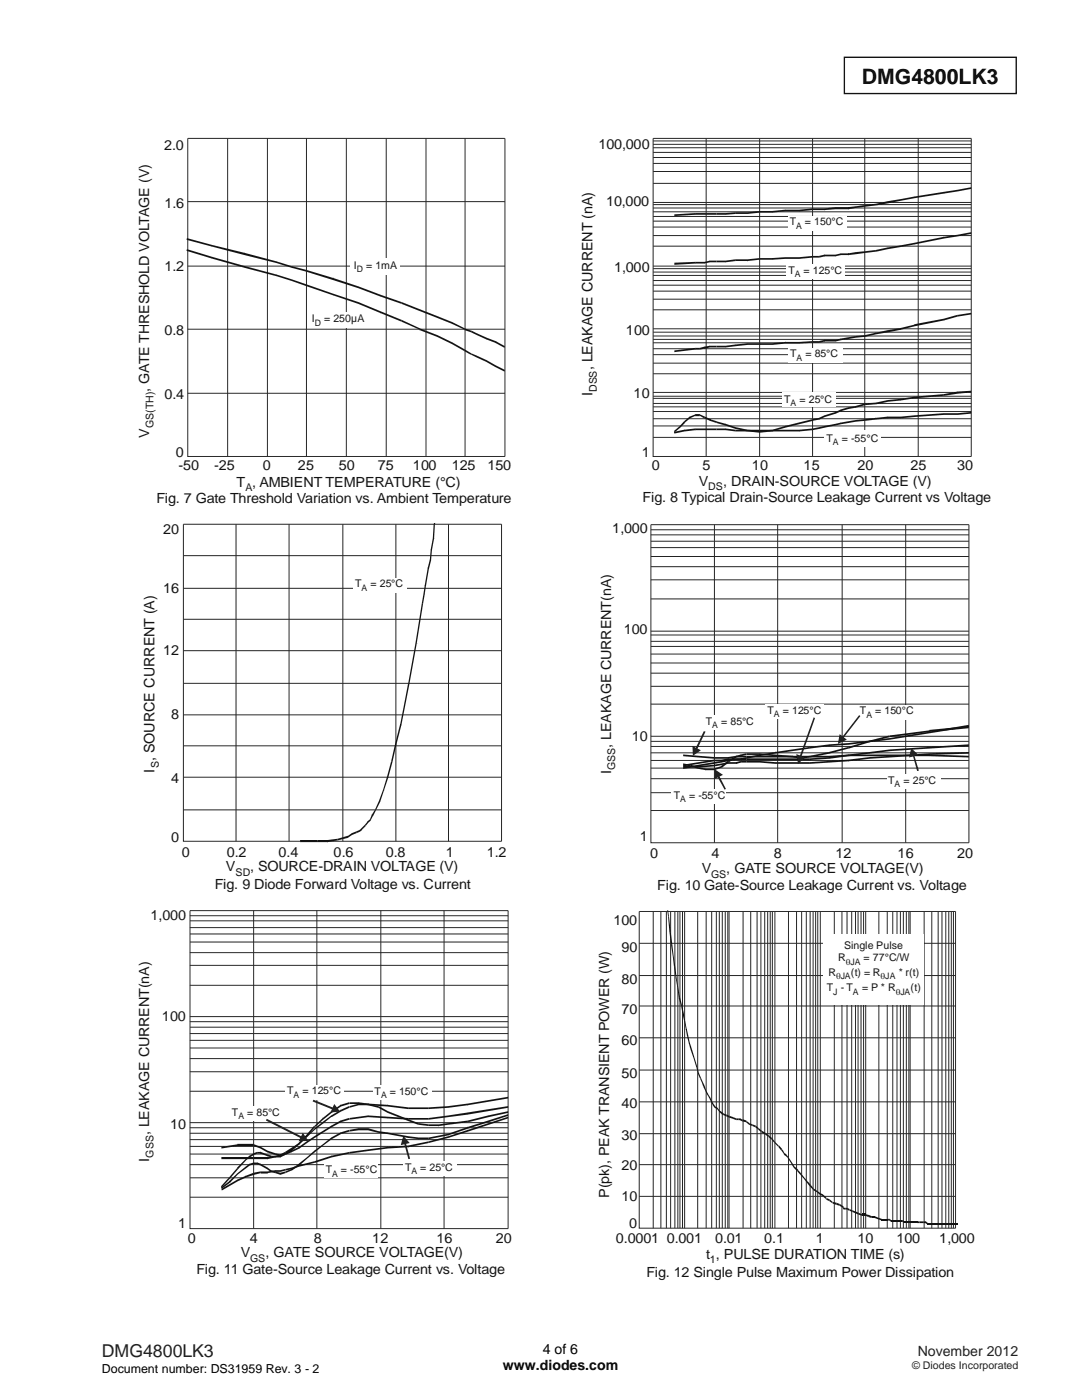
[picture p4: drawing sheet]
<svg xmlns="http://www.w3.org/2000/svg" width="216mm" height="279mm" viewBox="0 0 216 279" stroke-linecap="round" stroke-linejoin="round" font-family="sans-serif">
<defs><g id="words">
<text font-size="4.2" x="172" y="16.8">DMG4800LK3</text>
<text font-size="3.5" fill="#231f20" x="20.3" y="270.9">DMG4800LK3</text>
<g font-size="2.9" fill="#131516">
<text x="118.2" y="73.9" transform="rotate(-90 118.2 73.9)">, LEAKAGE CURRENT (nA)</text>
<text x="118.2" y="79.1" transform="rotate(-90 118.2 79.1)">I</text>
<text x="30.8" y="154.2" transform="rotate(-90 30.8 154.2)">I , SOURCE CURRENT (A)</text>
</g>
<g font-size="2.8" fill="#131516">
<text x="32.7" y="29.9">2.0</text>
<text x="119.4" y="29.7">100,000</text>
<text x="32.8" y="41.4">1.6</text>
<text x="120.9" y="41.2">10,000</text>
<text x="32.8" y="54.1">1.2</text>
<text x="122.5" y="54.3">1,000</text>
<text x="32.8" y="66.9">0.8</text>
<text x="124.9" y="66.8">100</text>
<text x="29.8" y="78.1" transform="rotate(-90 29.8 78.1)">, GATE THRESHOLD VOLTAGE (V)</text>
<text x="32.8" y="79.6">0.4</text>
<text x="126.4" y="79.4">10</text>
<text x="29.8" y="87.4" transform="rotate(-90 29.8 87.4)">V</text>
<text x="35.1" y="91.3">0</text>
<text x="35.6" y="93.9">-50</text>
<text x="42.7" y="93.9">-25</text>
<text x="52.4" y="93.9">0</text>
<text x="59.5" y="93.9">25</text>
<text x="67.6" y="93.9">50</text>
<text x="75.4" y="93.9">75</text>
<text x="82.4" y="93.9">100</text>
<text x="90.2" y="93.9">125</text>
<text x="97.3" y="93.9">150</text>
<text x="128" y="91.2">1</text>
<text x="130.1" y="93.7">0</text>
<text x="140.1" y="93.7">5</text>
<text x="150.1" y="93.7">10</text>
<text x="160.4" y="93.7">15</text>
<text x="171.1" y="93.7">20</text>
<text x="181.7" y="93.7">25</text>
<text x="191" y="93.7">30</text>
<text x="31.2" y="100.4">Fig. 7 Gate Threshold Variation vs. Ambient Temperature</text>
<text x="47.2" y="97.1">T , AMBIENT TEMPERATURE (°C)</text>
<text x="128.2" y="100.2">Fig. 8 Typical Drain-Source Leakage Current vs Voltage</text>
<text x="139.5" y="96.9">V</text>
<text x="144.3" y="96.9">, DRAIN-SOURCE VOLTAGE (V)</text>
<text x="32.5" y="106.7">20</text>
<text x="122.2" y="106.3">1,000</text>
<text x="32.5" y="118.3">16</text>
<text x="32.5" y="130.8">12</text>
<text x="124.5" y="126.5">100</text>
<text x="34.1" y="143.5">8</text>
<text x="121.9" y="149.3" transform="rotate(-90 121.9 149.3)">, LEAKAGE CURRENT(nA)</text>
<text x="126.1" y="148">10</text>
<text x="121.9" y="154.6" transform="rotate(-90 121.9 154.6)">I</text>
<text x="34.1" y="156.2">4</text>
<text x="34.1" y="168">0</text>
<text x="127.7" y="167.9">1</text>
<text x="36.3" y="170.9">0</text>
<text x="45.1" y="173.9">V</text>
<text x="45.2" y="170.9">0.2</text>
<text x="49.9" y="173.9">, SOURCE-DRAIN VOLTAGE (V)</text>
<text x="55.6" y="170.9">0.4</text>
<text x="66.6" y="170.9">0.6</text>
<text x="77" y="170.9">0.8</text>
<text x="89" y="170.9">1</text>
<text x="97.1" y="170.9">1.2</text>
<text x="129.7" y="171.2">0</text>
<text x="142" y="171.2">4</text>
<text x="154.4" y="171.2">8</text>
<text x="166.7" y="171.2">12</text>
<text x="179.1" y="171.2">16</text>
<text x="191" y="171.2">20</text>
<text x="42.9" y="177.5">Fig. 9 Diode Forward Voltage vs. Current</text>
<text x="131.1" y="177.7">Fig. 10 Gate-Source Leakage Current vs. Voltage</text>
<text x="140" y="174.3">V</text>
<text x="144.9" y="174.3">, GATE SOURCE VOLTAGE(V)</text>
<text x="30" y="183.6">1,000</text>
<text x="122.4" y="184.6">100</text>
<text x="124" y="190">90</text>
<text x="124" y="196.4">80</text>
<text x="32.3" y="203.7">100</text>
<text x="124" y="202.3">70</text>
<text x="124" y="208.6">60</text>
<text x="124" y="215.1">50</text>
<text x="124" y="221.1">40</text>
<text x="29.8" y="226.6" transform="rotate(-90 29.8 226.6)">, LEAKAGE CURRENT(nA)</text>
<text x="33.9" y="225.2">10</text>
<text x="124" y="227.4">30</text>
<text x="29.8" y="231.8" transform="rotate(-90 29.8 231.8)">I</text>
<text x="124" y="233.5">20</text>
<text x="121.5" y="239.1" transform="rotate(-90 121.5 239.1)">P(pk), PEAK TRANSIENT POWER (W)</text>
<text x="124" y="239.7">10</text>
<text x="35.5" y="245.1">1</text>
<text x="125.5" y="245.1">0</text>
<text x="37.5" y="248">0</text>
<text x="48.1" y="251">V</text>
<text x="49.8" y="248">4</text>
<text x="53" y="251">, GATE SOURCE VOLTAGE(V)</text>
<text x="62.6" y="248">8</text>
<text x="74.3" y="248">12</text>
<text x="87.1" y="248">16</text>
<text x="98.9" y="248">20</text>
<text x="122.9" y="248">0.0001 0.001</text>
<text x="140.9" y="251.2">t , PULSE DURATION TIME (s)</text>
<text x="142.7" y="248">0.01</text>
<text x="152.5" y="248">0.1</text>
<text x="162.8" y="248">1</text>
<text x="171.1" y="248">10</text>
<text x="178.9" y="248">100</text>
<text x="187.4" y="248">1,000</text>
<text x="39.2" y="254.3">Fig. 11 Gate-Source Leakage Current vs. Voltage</text>
<text x="129" y="254.9">Fig. 12 Single Pulse Maximum Power Dissipation</text>
</g>
<g font-size="2.8">
<text x="100.3" y="273.5">www.diodes.com</text>
<text x="108.3" y="270.2">4 of 6</text>
</g>
<text font-size="2.8" fill="#231f20" x="183.1" y="270.6">November 2012</text>
<text font-size="2.5" x="20.3" y="274">Document number: DS31959 Rev. 3 - 2</text>
<g font-size="2.1" fill="#131516">
<text x="157.6" y="44.9">T</text>
<text x="160.6" y="44.9">= 150°C</text>
<text x="70.6" y="53.7">I</text>
<text x="73.1" y="53.7">= 1mA</text>
<text x="157.3" y="54.6">T</text>
<text x="160.4" y="54.6">= 125°C</text>
<text x="62.3" y="64.3">I</text>
<text x="64.7" y="64.3">= 250µA</text>
<text x="157.7" y="71.2">T</text>
<text x="160.7" y="71.2">= 85°C</text>
<text x="119.1" y="78.3" transform="rotate(-90 119.1 78.3)">DSS</text>
<text x="156.5" y="80.3">T</text>
<text x="159.5" y="80.3">= 25°C</text>
<text x="30.6" y="85.5" transform="rotate(-90 30.6 85.5)">GS(TH)</text>
<text x="164.9" y="88.1">T</text>
<text x="168" y="88.1">= -55°C</text>
<text x="49" y="98">A</text>
<text x="141.3" y="97.8">DS</text>
<text x="70.9" y="117.2">T</text>
<text x="73.9" y="117.2">= 25°C</text>
<text x="153.1" y="142.5">T</text>
<text x="156.2" y="142.5">= 125°C</text>
<text x="171.6" y="142.6">T</text>
<text x="174.6" y="142.6">= 150°C</text>
<text x="140.9" y="144.7">T</text>
<text x="143.9" y="144.7">= 85°C</text>
<text x="31.7" y="153.3" transform="rotate(-90 31.7 153.3)">S</text>
<text x="122.8" y="153.7" transform="rotate(-90 122.8 153.7)">GSS</text>
<text x="134.5" y="159.5">T</text>
<text x="137.5" y="159.5">= -55°C</text>
<text x="177.2" y="156.4">T</text>
<text x="180.3" y="156.4">= 25°C</text>
<text x="47" y="174.8">SD</text>
<text x="141.9" y="175.1">GS</text>
<text x="167.2" y="191.7">R</text>
<text x="168.4" y="189.4">Single Pulse</text>
<text x="172.3" y="191.7">= 77°C/W</text>
<text x="165" y="197.8">T</text>
<text x="165.3" y="194.8">R</text>
<text x="167.7" y="197.8">- T</text>
<text x="169.8" y="194.8">(t) = R</text>
<text x="172.1" y="197.8">= P * R</text>
<text x="179.3" y="194.8">* r(t)</text>
<text x="181.7" y="197.8">(t)</text>
<text x="57.3" y="218.4">T</text>
<text x="60.3" y="218.4">= 125°C</text>
<text x="74.7" y="218.5">T</text>
<text x="77.8" y="218.5">= 150°C</text>
<text x="46.3" y="222.7">T</text>
<text x="49.3" y="222.7">= 85°C</text>
<text x="30.6" y="231.1" transform="rotate(-90 30.6 231.1)">GSS</text>
<text x="80.8" y="233.6">T</text>
<text x="83.9" y="233.6">= 25°C</text>
<text x="65" y="234">T</text>
<text x="68" y="234">= -55°C</text>
<text x="49.9" y="251.8">GS</text>
<text x="141.7" y="252.1">1</text>
</g>
<text font-size="2.1" fill="#231f20" x="182" y="273.2">© Diodes Incorporated</text>
<g font-size="1.8" fill="#131516">
<text x="158.9" y="45.7">A</text>
<text x="71.2" y="54.4">D</text>
<text x="158.6" y="55.3">A</text>
<text x="62.8" y="65">D</text>
<text x="158.9" y="72">A</text>
<text x="157.8" y="81">A</text>
<text x="166.2" y="88.8">A</text>
<text x="72.1" y="117.9">A</text>
<text x="154.4" y="143.2">A</text>
<text x="172.9" y="143.3">A</text>
<text x="142.1" y="145.3">A</text>
<text x="135.7" y="160.1">A</text>
<text x="178.5" y="157.1">A</text>
<text x="166.8" y="195.5">θJA</text>
<text x="168.8" y="192.5">θJA</text>
<text x="175.7" y="195.5">θJA</text>
<text x="166.2" y="198.5">J</text>
<text x="170.2" y="198.5">A</text>
<text x="178.7" y="198.5">θJA</text>
<text x="58.6" y="219.1">A</text>
<text x="76.1" y="219.2">A</text>
<text x="47.6" y="223.4">A</text>
<text x="66.3" y="234.8">A</text>
<text x="82.1" y="234.3">A</text>
</g>
</g></defs>
<path d="M168.5 11.4h34.3v7.3h-34.3z" fill="none" stroke="#000" stroke-width=".26"/>
<path d="M37.5 27.6h63.3v63.5h-63.3zM45.4 27.6v63.5M53.4 27.6v63.5M61.2 27.6v63.5M69.1 27.6v63.5M77.1 27.6v63.5M85 27.6v63.5M92.8 27.6v63.5M37.5 53.1h63.3M37.5 40.2h63.3M37.5 78.5h63.3M37.5 65.7h63.3" fill="none" stroke="#23282b" stroke-width=".2"/>
<g fill="#131516">
<path d="M37.3 49.7l5 1.5-.1 .4-5-1.5zM42.3 51.4l-.1 .2zM42.3 51.2l6.6 1.9-.1 .3-6.6-1.8zM48.8 53.3v.1zM48.9 53.1l6.3 1.7v.3l-6.4-1.7zM55.2 54.8v.2zM55.2 54.8l3 .9v.4l-3-1zM58.2 55.7l3 1-.1 .4-2.9-1z"/>
<path d="M61.2 56.7l5.3 1.9v.3l-5.4-1.8zM66.5 58.8v.1zM66.5 58.6l5.1 1.7-.1 .3-5-1.7zM71.6 60.3l-.1 .2zM71.6 60.3l4.5 1.9-.1 .3-4.5-1.9zM76 62.3v.2zM76.1 62.2l4.1 1.7-.1 .3-4.1-1.7z"/>
<path d="M80.2 63.9l3.6 1.7v.2l-3.7-1.6zM83.8 65.7v.2zM83.8 65.6l3.5 1.3-.1 .3-3.4-1.3zM87.3 66.9l-.1 .2zM87.3 66.9l3 1.4-.1 .4-3-1.5zM90.3 68.3l-.1 .2zM90.3 68.3l2.5 1.5-.1 .3-2.5-1.4z"/>
<path d="M92.8 69.8l1.3 .7-.2 .3-1.2-.7zM93.9 70.8l.1-.1zM94.1 70.5l1 .5-.1 .3-1-.5zM95.1 71l2 .9-.1 .3-2-.9zM97.1 71.9v.2zM97.1 71.9l1.8 1-.1 .3-1.8-1zM98.8 73.1v.1zM98.9 72.9l1.9 .9-.1 .4-1.9-1z"/>
<path d="M37.3 47.5l5 1.4v.3l-5.1-1.3zM42.3 49v.2zM42.3 48.9l6.6 1.6-.1 .4-6.5-1.7zM48.9 50.5l-.1 .2zM48.9 50.5l6.3 1.7v.3l-6.4-1.6zM55.2 52.2v.1zM55.2 52.2l3 .9v.3l-3-.9zM58.2 53.3v.1zM58.2 53.1l3 .8-.1 .3-2.9-.8z"/>
<path d="M61.2 53.9l5.3 1.6v.4l-5.4-1.7zM66.5 55.5v.2zM66.5 55.5l5.1 1.7-.1 .3-5-1.6zM71.6 57.2l-.1 .1zM71.6 57.2l4.5 1.7-.1 .3-4.5-1.7zM76 59v.2zM76.1 58.9l4.1 1.4-.1 .3-4.1-1.4z"/>
<path d="M80.2 60.3l3.6 1.4v.4l-3.7-1.5zM83.8 61.7v.2zM83.8 61.7l3.5 1.4-.1 .3-3.4-1.3zM87.2 63.3v.1zM87.3 63.1l3 1.2-.1 .3-3-1.2zM90.3 64.3l-.1 .2zM90.3 64.3l2.5 1.3-.1 .2-2.5-1.2z"/>
<path d="M92.8 65.6l1.2 .4v.3l-1.3-.4zM94 66v.1zM94.1 66l1 .5-.1 .3-1-.5zM95.1 66.5l2 .9-.1 .3-2-.9zM97.1 67.6l-.1 .1zM97.1 67.4l1.8 .7-.1 .3-1.8-.7zM98.9 68.1l-.1 .1zM98.9 68.1l1.9 1-.1 .3-1.9-1z"/>
</g>
<g fill="#fff">
<path d="M61.6 62.3h11.4v3.1h-11.4z"/>
<path d="M70 51.6h9.8v3.2h-9.8z"/>
</g>
<g fill="none" stroke="#23282b" stroke-width=".2">
<path d="M130.3 27.6h63.5v63.5h-63.5zM130.3 36.6h63.5M130.3 34.2h63.5M130.3 32.6h63.5M130.3 31.4h63.5M130.3 30.4h63.5M130.3 29.5h63.5M130.3 28.8h63.5M130.3 28.1h63.5M140.9 27.6v63.5M151.6 27.6v63.5M162.1 27.6v63.5"/>
<path d="M172.6 27.6v63.5M183.2 27.6v63.5M130.3 59.7h63.5M130.3 58.1h63.5M130.3 56.9h63.5M130.3 56h63.5M130.3 55h63.5M130.3 54.3h63.5M130.3 53.6h63.5M130.3 49.1h63.5M130.3 47h63.5M130.3 45.3h63.5"/>
<path d="M130.3 44.1h63.5M130.3 43.2h63.5M130.3 42.3h63.5M130.3 41.5h63.5M130.3 40.8h63.5M130.3 53.1h63.5M130.3 40.4h63.5M130.3 79.5h63.5M130.3 79.1h63.5M130.3 74.6h63.5M130.3 72.5h63.5M130.3 70.8h63.5"/>
<path d="M130.3 69.6h63.5M130.3 68.4h63.5M130.3 67.7h63.5M130.3 67.1h63.5M130.3 66.3h63.5M130.3 61.8h63.5M130.3 78.3h63.5M130.3 65.6h63.5M130.3 87.3h63.5M130.3 85h63.5M130.3 83.6h63.5M130.3 82.1h63.5"/>
<path d="M130.3 81.2h63.5M130.3 80.5h63.5"/>
</g>
<g fill="#131516">
<path d="M134.6 69.9l4.1-.5 .1 .4-4.2 .5z"/>
<path d="M134.6 52.4l4.1-.1 .1 .3-4.2 .3z"/>
<path d="M134.6 42.8l4.1-.3 .1 .4-4.2 .2z"/>
<path d="M134.5 86.2l2-.4 .1 .3-2 .4zM136.5 85.8v.1zM136.5 85.8l2.2-.3 .1 .4-2.2 .2z"/>
<path d="M138.7 85.5h.9v.4h-.9zM139.6 85.5h1v.4h-1zM140.6 85.5h1.1v.4h-1.1zM141.7 85.5h1.2v.4h-1.2z"/>
<path d="M142.9 85.5h1.9v.4h-1.9zM144.8 85.5v.2zM144.8 85.5l2 .3-.1 .3-1.9-.2zM146.8 85.9l-.1 .2zM146.8 85.8h2.4v.3h-2.4zM149.2 85.8h2.4v.3h-2.4z"/>
<path d="M151.6 85.8h2.5v.3h-2.5zM154.1 85.8h2.6v.3h-2.6zM156.7 85.8h2.7v.3h-2.7zM159.4 85.9v.2zM159.4 85.8l2.7-.3v.4l-2.7 .2z"/>
<path d="M162.1 85.5l1.3-.2 .1 .3-1.4 .3zM163.4 85.4l.1 .2zM163.4 85.3l1.1-.3 .1 .3-1.1 .3zM164.5 85l2.2-.4v.3l-2.1 .4zM166.7 84.6l1.1-.3v.4l-1.1 .2zM167.8 84.3v.2zM167.8 84.3l1.4-.2 .1 .3-1.5 .3zM169.2 84.1l1.6-.3v.4l-1.5 .2zM170.8 83.8v.2zM170.8 83.8l1.8-.1v.3l-1.8 .2z"/>
<path d="M172.6 83.7l2.2-.3v.3l-2.2 .3zM174.8 83.4v.2zM174.8 83.4l2.3-.3 .1 .4-2.4 .2zM177.1 83.1v.2zM177.1 83.1h2.6v.4h-2.6zM179.7 83.3v.2zM179.7 83.1l2.8-.2v.3l-2.8 .3zM182.5 82.9v.2zM182.5 82.9l5.8-.4v.3l-5.8 .4zM188.3 82.5v.1zM188.3 82.5h2.8v.3h-2.8zM191.1 82.6v.2zM191.1 82.5l2.7-.3v.3l-2.7 .3z"/>
<path d="M134.5 86l1.1-.9 .1 .2-1.1 1zM135.7 85.2v.1zM136.4 84.2l.3 .2-1 .9-.1-.2zM136.4 84.2l.1-.1v.1zM136.5 84.1l1.1-1 .1 .4-1.1 .9zM137.6 83.1v.2zM137.6 83.1l1.1-.4 .1 .3-1.1 .5z"/>
<path d="M138.7 82.6h.9v.5h-.9zM139.6 82.6v.2zM139.7 82.7l1 .4-.2 .4-.9-.5zM140.6 83.3l-.1 .2zM140.7 83.1l1.1 .6-.1 .3-1.1-.5zM141.7 83.8v.2zM141.7 83.7l1.3 .4-.1 .3-1.2-.4z"/>
<path d="M142.9 84.1l1.9 .5-.1 .3-1.8-.5zM144.8 84.6v.2zM144.8 84.6l2 .7-.1 .3-2-.7zM146.8 85.4l-.1 .2zM146.8 85.3l2.4 .5-.1 .3-2.4-.5zM149.2 85.9l-.1 .2zM149.2 85.8l2.4 .1v.5l-2.4-.3z"/>
<path d="M151.6 85.9l2.5-.1v.3l-2.5 .3zM154.1 85.9v.2zM154.1 85.8l2.6-.8v.3l-2.6 .8zM156.7 85v.2zM156.7 85l2.7-.7v.4l-2.7 .6zM159.4 84.3l2.7-.6 .1 .3-2.8 .7z"/>
<path d="M162.1 83.7l1.3-.3 .1 .3-1.4 .3zM163.4 83.6l.1 .1zM163.4 83.4l1.1-.5 .1 .3-1.1 .5zM164.5 82.9v.2zM164.5 82.9l2.2-.7 .1 .3-2.2 .7zM166.7 82.4l.1 .1zM166.7 82.2l1.1-.5 .1 .3-1.1 .5zM167.8 81.7v.2zM167.8 81.7l1.4-.4 .1 .3-1.4 .4zM169.2 81.3l.1 .1zM169.2 81.3l1.6-.3v.4l-1.5 .2zM170.8 81.2v.2zM170.7 81l1.9-.5v.4l-1.8 .5z"/>
<path d="M172.6 80.5l2.2-.2v.4l-2.2 .2zM174.8 80.5v.2zM174.8 80.3l2.3-.5 .1 .4-2.4 .5zM177.1 79.8v.2zM177.1 79.8l2.6-.2v.3l-2.5 .3zM179.7 79.8v.1zM179.7 79.6l2.8-.4v.3l-2.8 .4zM182.5 79.2v.1zM182.5 79.2l5.8-.5v.3l-5.8 .5zM188.3 78.8l.1 .2zM188.3 78.7l2.8-.6v.5l-2.7 .4zM191.1 78.1v.2zM191.1 78.1l2.7-.1v.3l-2.7 .3z"/>
<path d="M138.7 69.4h.9v.4h-.9zM139.6 69.6l.1 .2zM139.6 69.4l1-.2v.4l-.9 .2zM140.6 69.2v.2zM140.6 69.2l1.1-.2v.3l-1.1 .3zM141.7 69v.2zM141.7 69h1.2v.3h-1.2z"/>
<path d="M142.9 69h1.9v.3h-1.9zM144.8 69.2v.1zM144.8 69l1.9-.3 .1 .4-2 .2zM146.7 68.7l.1 .2zM146.7 68.7l2.5-.2v.3l-2.4 .3zM149.2 68.5v.2zM149.2 68.5h2.4v.3h-2.4z"/>
<path d="M151.6 68.5h2.5v.3h-2.5zM154.1 68.7v.1zM154.1 68.5l2.6-.3v.4l-2.6 .2zM156.7 68.2v.2zM156.7 68.2h2.7v.4h-2.7zM159.4 68.4v.2zM159.4 68.2l2.7-.1v.3l-2.7 .2z"/>
<path d="M162.1 68.1h1.3v.3h-1.3zM163.4 68.2l.1 .2zM163.4 68.1l1.1-.3 .1 .4-1.1 .2zM164.5 67.8v.2zM164.5 67.8h2.2v.4h-2.2zM166.7 68v.2zM166.7 67.8l1.1-.2v.3l-1.1 .3zM167.8 67.6v.1zM167.8 67.6l1.4-.3 .1 .3-1.5 .3zM169.2 67.3l1.6-.2v.3l-1.5 .2zM170.8 67.1v.1zM170.8 67.1l1.8-.2v.3l-1.8 .2z"/>
<path d="M172.6 66.9l2.2-.5v.3l-2.2 .5zM174.8 66.4v.1zM174.8 66.4l2.3-.5 .1 .4-2.4 .4zM177.1 65.9v.2zM177.1 65.9l2.6-.4v.3l-2.5 .5zM179.7 65.6v.2zM179.7 65.5l2.8-.7v.3l-2.8 .7zM182.5 64.7v.3zM182.5 64.7l5.8-1.1 .1 .3-5.9 1.2zM188.3 63.8l.1 .1zM188.3 63.6l2.7-.8 .1 .4-2.7 .7zM191 62.8l.1 .2zM191.1 62.8l2.7-.4v.4l-2.7 .4z"/>
<path d="M138.7 52.3h.9v.3h-.9zM139.6 52.3h1v.3h-1zM140.6 52.4v.2zM140.6 52.3l1.1-.3v.3l-1.1 .3zM141.7 52v.2zM141.7 52h1.2v.3h-1.2z"/>
<path d="M142.9 52h1.9v.3h-1.9zM144.8 52.2v.1zM144.8 52l1.9-.2 .1 .3-2 .2zM146.7 51.8l.1 .1zM146.8 51.8h2.4v.3h-2.4zM149.2 51.9v.2zM149.2 51.8l2.4-.3v.3l-2.4 .3z"/>
<path d="M151.6 51.5h2.5v.3h-2.5zM154.1 51.7v.1zM154.1 51.5l2.6-.2v.4l-2.6 .1zM156.7 51.3v.2zM156.7 51.3h2.7v.4h-2.7zM159.4 51.5v.2zM159.4 51.3l2.7-.2v.3l-2.7 .3z"/>
<path d="M162.1 51.1h1.3v.3h-1.3zM163.4 51.2l.1 .2zM163.4 51.1l1.1-.3 .1 .4-1.1 .2zM164.5 50.8v.2zM164.5 50.8h2.2v.4h-2.2zM166.7 51v.2zM166.7 50.8l1.1-.2v.3l-1.1 .3zM167.8 50.6v.1zM167.8 50.6h1.5v.3h-1.5zM169.3 50.7v.2zM169.2 50.6l1.6-.3v.4l-1.5 .2zM170.8 50.3v.2zM170.8 50.3l1.8-.2v.4l-1.8 .2z"/>
<path d="M172.6 50.1l2.2-.2v.3l-2.2 .3zM174.8 50.1v.1zM174.8 49.9l2.3-.5 .1 .3-2.4 .5zM177.1 49.4v.2zM177.1 49.4l2.6-.4v.3l-2.5 .4zM179.7 49v.1zM179.7 49l2.8-.5v.3l-2.8 .5zM182.5 48.6v.2zM182.5 48.5l5.8-1.2 .1 .3-5.9 1.2zM188.3 47.3v.1zM188.3 47.3l2.8-.5v.4l-2.7 .4zM191.1 46.8l2.7-.5v.4l-2.7 .5z"/>
<path d="M138.7 42.5h.9v.4h-.9zM139.6 42.5h1v.4h-1zM140.6 42.5h1.1v.4h-1.1zM141.7 42.5h1.2v.4h-1.2z"/>
<path d="M142.9 42.5h1.9v.4h-1.9zM144.8 42.7v.2zM144.8 42.5l1.9-.1 .1 .3-2 .2zM146.7 42.4l.1 .1zM146.8 42.4h2.4v.3h-2.4zM149.2 42.5v.2zM149.2 42.4l2.4-.3v.3l-2.4 .3z"/>
<path d="M151.6 42.1h2.5v.3h-2.5zM154.1 42.3v.1zM154.1 42.1l2.6-.3v.4l-2.6 .2zM156.7 41.8v.2zM156.7 41.8h2.7v.4h-2.7zM159.4 42v.2zM159.4 41.8l2.7-.2v.3l-2.7 .3z"/>
<path d="M162.1 41.6h1.3v.3h-1.3zM163.4 41.6h1.1v.3h-1.1zM164.5 41.8v.1zM164.5 41.6l2.2-.3v.5l-2.2 .1zM166.7 41.3v.2zM166.7 41.3h1.1v.5h-1.1zM167.8 41.3h1.5v.5h-1.5zM169.3 41.5v.3zM169.2 41.3l1.6-.1v.3l-1.5 .3zM170.8 41.2v.1zM170.8 41.2l1.8-.3v.4l-1.8 .2z"/>
<path d="M172.6 40.9l2.2-.2v.3l-2.2 .3zM174.8 40.8v.2zM174.8 40.7l2.3-.5 .1 .4-2.4 .4zM177.1 40.2v.2zM177.1 40.2l2.6-.5v.4l-2.5 .5zM179.7 39.7v.2zM179.7 39.7l2.8-.5v.4l-2.8 .5zM182.5 39.2v.2zM182.5 39.2l5.8-.9 .1 .3-5.9 1zM188.3 38.5l.1 .1zM188.3 38.3l2.8-.4v.3l-2.7 .4zM191.1 37.9l2.7-.5v.3l-2.7 .5z"/>
</g>
<g fill="#fff">
<path d="M156.1 78.3h10.8v3h-10.8z"/>
<path d="M157.2 69.4h10.9v2.9h-10.9z"/>
<path d="M157 52.8h11.6v2.8h-11.6z"/>
<path d="M157.2 43.1h11.7v2.9h-11.7z"/>
<path d="M164.5 85.9h11.3v3.3h-11.3z"/>
</g>
<g fill="none" stroke="#23282b" stroke-width=".2">
<path d="M36.6 104.6h63.5v63.3h-63.5zM36.6 110.9h63.5M36.6 117.4h63.5M47.1 104.6v63.3M57.7 104.6v63.3M68.4 104.6v63.3M79 104.6v63.3M89.5 104.6v63.3M36.6 136.4h63.5M36.6 123.6h63.5M36.6 129.9h63.5M36.6 148.8h63.5"/>
<path d="M36.6 155.1h63.5M36.6 142.7h63.5M36.6 161.6h63.5"/>
</g>
<g fill="#131516">
<path d="M86.6 104.4h.3l-.1 .2h-.3z"/>
<path d="M59.9 167.6h1.7v.5h-1.7zM61.6 167.6h1.8v.5h-1.8z"/>
<path d="M63.4 167.6h2v.5h-2zM65.4 167.9v.2zM65.4 167.6l2-.2v.3l-2 .4z"/>
<path d="M67.4 167.4l2-.6v.4l-2 .5zM69.4 167v.2zM69.3 166.9l.9-.6 .1 .3-.8 .5zM70.2 166.3l.1 .2zM70.2 166.3l.8-.4 .1 .4-.8 .3z"/>
<path d="M71 165.9l.6-.2 .1 .3-.6 .3zM71.6 165.9l.1 .1zM71.6 165.7l.5-.3v.4l-.4 .2zM72.1 165.6v.2zM72.8 164.6l.2 .2-.9 .9-.1-.3z"/>
<path d="M73.2 164.1l.2 .2-.4 .5-.2-.2zM73.2 164l.1 .2zM73.2 164l.6-.5 .2 .2-.7 .6zM73.9 163.6l.1 .1zM74.2 162.6l.2 .2-.4 .9-.2-.2zM74.2 162.6l.1 .1zM74.8 161.5l.2 .2-.6 1.2-.2-.3z"/>
<path d="M75.6 159.9l.3 .1-.9 1.7-.2-.2zM75.7 159.9l.2 .1zM76.5 157.6l.1 .1-.7 2.3-.3-.1zM76.5 157.6l.1 .1zM77.2 155l.3 .2-.9 2.5-.1-.1zM77.4 155.1l.1 .1zM78.1 151.9l.2 .2-.8 3.1-.3-.2z"/>
<path d="M78.8 148.5l.3 .2-.8 3.4-.2-.2zM78.8 148.5l.2 .1zM79.8 144.5l.3 .2-1 4-.3-.2zM80 144.6l.1 .1zM80.7 140.3l.2 .1-.8 4.3-.3-.1zM80.7 140.3l.1 .1zM81.4 136.3l.3 .2-.8 3.9-.2-.1z"/>
<path d="M82.9 128.4l.2 .1-1.4 8-.3-.1zM83.1 128.4v.1zM84.2 120.5h.2l-1.3 8-.2-.1z"/>
<path d="M84.5 118.5l.3 .1-.4 1.9h-.2zM84.7 118.5l.1 .1zM84.8 116.8h.2l-.2 1.8-.3-.1zM85.3 113.3l.3 .1-.6 3.5-.2-.1zM85.3 113.3l.1 .1zM85.8 111.7l.2 .1-.4 1.7-.3-.2zM85.9 111.7l.1 .1zM85.9 109.7l.3 .1-.2 1.9h-.2zM85.9 109.7h.2zM86.4 107.4l.2 .1-.4 2.3-.3-.1zM86.4 107.5h.2zM86.5 104.6h.3l-.2 2.9-.2-.1z"/>
</g>
<path d="M70.5 115.4h10.8v2.9h-10.8z" fill="#fff"/>
<g fill="none" stroke="#23282b" stroke-width=".2">
<path d="M129.9 104.7h63.4v63.5h-63.4zM129.9 119.5h63.4M129.9 115.7h63.4M129.9 113.1h63.4M129.9 111.1h63.4M129.9 109.3h63.4M129.9 108h63.4M129.9 106.7h63.4M129.9 105.7h63.4M142.6 104.7v63.5M155.2 104.7v63.5M168 104.7v63.5"/>
<path d="M180.7 104.7v63.5M129.9 137h63.4M129.9 134.3h63.4M129.9 132.3h63.4M129.9 130.5h63.4M129.9 129h63.4M129.9 128h63.4M129.9 126.7h63.4M129.9 126h63.4M129.9 158.2h63.4M129.9 155.4h63.4M129.9 153.3h63.4"/>
<path d="M129.9 151.8h63.4M129.9 150.2h63.4M129.9 149h63.4M129.9 148h63.4M129.9 140.5h63.4M129.9 146.9h63.4M129.9 161.8h63.4"/>
</g>
<g fill="#131516">
<path d="M136.3 153.1l6.2-1 .1 .3-6.3 1.1z"/>
<path d="M136.3 152.4l1.5 .2v.4l-1.5-.3zM137.8 152.6v.2zM137.8 152.6l1.6 .5v.4l-1.6-.5zM139.4 153.3v.2zM139.4 153.1l1.5 .3v.3l-1.5-.2zM140.9 153.5v.2zM140.9 153.4h1.7v.3h-1.7z"/>
<path d="M142.5 153.4l1.5-.5v.3l-1.4 .5zM144 153l.1 .2zM143.9 152.9l1.3-1.1 .2 .4-1.3 1zM145.2 151.8l.1 .2zM145.3 151.8l1.6-1 .1 .4-1.6 1zM146.9 150.8l.1 .2zM146.9 150.8l.9-.2 .1 .3-.9 .3zM147.8 150.6l.1 .1zM147.8 150.6l1.1-.3 .1 .4-1.1 .2z"/>
<path d="M149 150.3h1.3v.4h-1.3zM150.3 150.3h1.2v.4h-1.2zM151.5 150.3v.2zM151.5 150.3l3.2 .3v.3l-3.2-.2zM154.7 150.7v.2zM154.7 150.6l3.4 .2v.4l-3.4-.3zM158.1 150.8v.2zM158.1 150.8l1.7 .3-.1 .3-1.6-.2zM159.7 151.3l.1 .1zM159.7 151.1l1.9-.3v.4l-1.8 .2z"/>
<path d="M161.6 150.8l3.8-.7 .1 .3-3.9 .8zM165.5 150.2v.2zM165.4 150.1l3.9-1v.3l-3.8 1zM169.3 149.2l.1 .2zM169.3 149.1l4.2-1.3v.3l-4.1 1.3zM173.5 147.8v.2zM173.5 147.8l4-1 .1 .3-4.1 1z"/>
<path d="M177.6 146.8l4-.5 .1 .3-4.1 .5zM181.6 146.4l.1 .2zM181.6 146.3l3.9-.5v.3l-3.8 .5zM185.5 145.7v.2zM185.5 145.7l7.8-.8v.4l-7.8 .8z"/>
<path d="M136.3 152.6l3.1-.5v.3l-3.1 .6zM139.4 152.1l3.1-.5 .1 .3-3.2 .5z"/>
<path d="M142.6 151.6h1.4v.3h-1.4zM144 151.8v.1zM144 151.6l1.3-.3v.4l-1.3 .2zM145.3 151.3v.2zM145.3 151.3h1.7v.4h-1.7zM147 151.3h.9v.4h-.9zM147.9 151.3h1.1v.4h-1.1z"/>
<path d="M149 151.3h1.3v.4h-1.3zM150.3 151.3h1.2v.4h-1.2zM151.5 151.3h3.2v.4h-3.2zM154.7 151.3h3.4v.4h-3.4zM158.1 151.3h3.5v.4h-3.5z"/>
<path d="M161.6 151.3l3.9-.2v.3l-3.9 .3zM165.5 151.3v.1zM165.5 151.1l3.8-.5v.3l-3.8 .5zM169.3 150.6v.1zM169.3 150.6l4.2-.5v.3l-4.2 .5zM173.5 150.2v.2zM173.5 150.1l4.1-.5v.3l-4.1 .5z"/>
<path d="M177.6 149.6l7.9-.5v.3l-7.9 .5zM185.5 149.1l7.8-.6v.4l-7.8 .5z"/>
<path d="M136.3 150.6l3.1 .2v.4l-3.1-.3zM139.4 150.8l3.2 .3v.3l-3.2-.2z"/>
<path d="M142.6 151.1h1.4v.3h-1.4zM144 151.1h1.3v.3h-1.3zM145.3 151.3v.1zM145.3 151.1l1.6-.3 .1 .4-1.7 .2zM146.9 150.8l.1 .2zM147 150.8h.9v.4h-.9zM147.9 150.8h1.1v.4h-1.1z"/>
<path d="M149 150.8h1.3v.4h-1.3zM150.3 150.8h1.2v.4h-1.2zM151.5 150.8h3.2v.4h-3.2zM154.7 150.8h3.4v.4h-3.4zM158.1 150.8h3.5v.4h-3.5z"/>
<path d="M161.6 150.8h3.9v.4h-3.9zM165.5 151v.2zM165.5 150.8l3.8-.2v.3l-3.8 .3zM169.3 150.6v.1zM169.3 150.6h4.2v.3h-4.2zM173.5 150.6h4.1v.3h-4.1z"/>
<path d="M177.6 150.6h7.9v.3h-7.9zM185.5 150.6v.1zM185.5 150.6l7.8 .2v.4l-7.8-.3z"/>
<path d="M136.3 152.9h3.1v.3h-3.1zM139.4 153v.2zM139.4 152.9l3.2-.3v.4l-3.2 .2z"/>
<path d="M142.5 152.6l1.5-.2v.3l-1.4 .3zM144 152.5v.2zM144 152.4l1.3-.3v.3l-1.3 .3zM145.3 152.1v.2zM145.3 152.1h1.7v.3h-1.7zM147 152.3v.1zM146.9 152.1l.9-.3 .1 .4-.9 .2zM147.8 151.8l.1 .2zM147.9 151.8h1.1v.4h-1.1z"/>
<path d="M149 151.8h1.3v.4h-1.3zM150.3 151.8h1.2v.4h-1.2zM151.5 151.8v.2zM151.5 151.8l3.2 .3v.3l-3.2-.2zM154.7 152.3v.1zM154.7 152.1h3.4v.3h-3.4zM158.1 152.1h3.5v.3h-3.5z"/>
<path d="M161.6 152.1l3.9-.3v.4l-3.9 .2zM165.5 151.8l3.8-.2v.3l-3.8 .3zM169.3 151.8v.1zM169.3 151.6l4.2-.5v.3l-4.2 .5zM173.5 151.1v.2zM173.5 151.1l4.1-.3v.4l-4.1 .2z"/>
<path d="M177.6 150.8l7.9-.5v.4l-7.9 .5zM185.5 150.3v.2zM185.5 150.3l7.8-.2v.3l-7.8 .3z"/>
<path d="M142.5 152.1l1.5-.3v.4l-1.4 .2zM144 152v.2zM144 151.8l1.3-.2v.3l-1.3 .3zM145.3 151.6v.2zM145.3 151.6l1.6-.3 .1 .4-1.7 .2zM146.9 151.3l.1 .2zM147 151.3h.9v.4h-.9zM147.9 151.5v.2zM147.8 151.3l1.1-.2 .1 .3-1.1 .3z"/>
<path d="M148.9 151.1l1.3-.3 .1 .4-1.3 .2zM150.2 150.8l1.3-.2v.3l-1.2 .3zM151.5 150.6v.1zM151.5 150.6l3.2-.5v.3l-3.2 .5zM154.7 150.1v.1zM154.7 150.1l3.4-.5v.3l-3.4 .5zM158.1 149.6l3.5-.5v.3l-3.5 .5z"/>
<path d="M161.6 149.1l3.9-.6v.4l-3.9 .5zM165.5 148.5v.2zM165.5 148.5l3.8-.2v.3l-3.8 .3zM169.3 148.5v.1zM169.3 148.3l4.2-.5v.3l-4.2 .5zM173.5 148v.1zM173.5 147.8l4.1-.5v.3l-4.1 .5z"/>
<path d="M177.6 147.3l7.9-1.3v.3l-7.9 1.3zM185.5 146l7.8-1.3v.4l-7.8 1.2z"/>
</g>
<g fill="#fff">
<path d="M134 157.6h10.8v2.9h-10.8z"/>
<path d="M176.9 154.6h10.8v2.8h-10.8z"/>
<path d="M140.4 142.8h10.9v2.9h-10.9z"/>
</g>
<path d="M140.4 145.9l.4 .1-1.7 3.6-.3-.2z" fill="#1f1a17"/>
<path d="M138.2 148.9l1.6 .8-1.5 1.1 1.5-1.1-1.5 1.1z" fill-rule="evenodd" fill="#1f1a17"/>
<path d="M152.7 140.6h11.7v2.9h-11.7z" fill="#fff"/>
<path d="M162.4 143.2l.2 .1-2.7 7.7-.3-.1z" fill="#1f1a17"/>
<path d="M158.9 150.5l1.8 .7-1.5 1.2 1.5-1.2-1.5 1.2z" fill-rule="evenodd" fill="#1f1a17"/>
<path d="M171.3 140.8h11.6v2.9h-11.6z" fill="#fff"/>
<g fill="#1f1a17">
<path d="M182.2 150.8l.2-.1 .9 3.1-.3 .1z"/>
<path d="M143.2 155l.3-.2 1.3 2.6-.2 .2z"/>
<path d="M171.4 142.7l.3 .2-3.4 4.4-.3-.2z"/>
</g>
<g fill="#1f1a17">
<path d="M181.8 149.3l1.5 1.4-1.9 .5z" fill-rule="evenodd"/>
<path d="M142.6 153.5l1.7 1.1-1.7 .9z" fill-rule="evenodd"/>
<path d="M167.5 146.5l1.5 1.1-1.8 .9 1.8-.9-1.8 .9z" fill-rule="evenodd"/>
</g>
<g fill="none" stroke="#23282b" stroke-width=".2">
<path d="M37.9 181.7h63.5v63.5h-63.5zM37.9 196.6h63.5M37.9 192.7h63.5M37.9 190.1h63.5M37.9 188h63.5M37.9 186.4h63.5M37.9 185.1h63.5M37.9 183.8h63.5M37.9 182.8h63.5M50.6 181.7v63.5M63.2 181.7v63.5M76 181.7v63.5"/>
<path d="M88.6 181.7v63.5M37.9 217.8h63.5M37.9 213.9h63.5M37.9 211.3h63.5M37.9 209.1h63.5M37.9 207.6h63.5M37.9 206.3h63.5M37.9 205h63.5M37.9 203.9h63.5M37.9 202.9h63.5M37.9 238.9h63.5M37.9 235.1h63.5"/>
<path d="M37.9 232.4h63.5M37.9 230.3h63.5M37.9 228.8h63.5M37.9 227.4h63.5M37.9 226.2h63.5M37.9 225.1h63.5M37.9 224h63.5"/>
</g>
<g fill="#131516">
<path d="M44.2 228.9l3.2-.5v.3l-3.2 .5zM47.4 228.3v.2zM47.4 228.3h1.7v.4h-1.7zM49.1 228.3h1.5v.4h-1.5z"/>
<path d="M50.7 228.4l.7 .2-.1 .4-.7-.3zM51.4 228.6l.6 .3v.3l-.7-.2zM52 228.9v.1zM52 228.9l1.4 .7-.1 .4-1.3-.8zM53.4 229.8l-.1 .2zM53.4 229.6l1.5 .5-.1 .4-1.5-.5zM54.9 230.3l-.1 .2zM54.9 230.1l1 .3v.3l-1-.2zM55.9 230.6v.1zM55.9 230.4l1.1-.3v.4l-1.1 .2z"/>
<path d="M57 230.1l1.1-.5v.4l-1.1 .5zM58.1 229.8v.2zM58.1 229.6l1.6-.7 .1 .3-1.7 .8zM59.7 229l.1 .2zM59.7 228.9l1.5-1.1 .1 .3-1.5 1.1zM61.2 227.8l1.5-1 .1 .3-1.5 1zM62.7 226.8v.1zM62.7 226.8l3.4-2.2 .1 .4-3.4 2.1zM66.1 224.6l.1 .2zM66.1 224.6l1.8-1 .1 .4-1.8 1zM67.9 223.6l.1 .2zM67.9 223.6l1.7-.5 .1 .4-1.7 .5z"/>
<path d="M69.7 223.1l1.9-.2v.3l-1.9 .3zM71.6 222.9l1.8-.3v.3l-1.8 .3zM73.4 222.6v.2zM73.4 222.6l3.9 .3v.3l-3.9-.3zM77.3 223v.2zM77.3 222.9l4.2 .2-.1 .4-4.1-.3zM81.5 223.3l-.1 .2zM81.5 223.1h4.1v.4h-4.1z"/>
<path d="M85.6 223.1l3.9-.5v.3l-3.9 .6zM89.5 222.6l3.8-.6v.4l-3.8 .5zM93.3 222.2v.2zM93.3 222l8.1-1.3v.4l-8.1 1.3z"/>
<path d="M44.1 237l1.8-1.4 .1 .4-1.7 1.3zM45.9 235.8l.1 .2zM45.8 235.6l1.6-1.5 .1 .3-1.5 1.6zM47.4 234.1v.2zM47.4 234.1l1.7-1.3 .1 .3-1.7 1.3zM49.1 232.8l.7-.5v.3l-.6 .5zM49.8 232.3v.1zM49.8 232.3l.8-.3 .1 .3-.9 .3z"/>
<path d="M50.6 232h.8v.3h-.8zM51.4 232v.2zM51.4 232l.6 .3v.3l-.7-.3zM52 232.3v.1zM52 232.3l1.4 .7-.1 .4-1.3-.8zM53.4 233v.2zM53.4 233l.7 .5-.1 .4-.7-.5zM54.1 233.7l-.1 .2zM54.1 233.5l.8 .3-.1 .3-.8-.2zM54.9 234l-.1 .1zM54.9 233.8l1 .2v.5l-1-.4zM55.9 234.3v.2zM55.9 234l1.1-.2v.3l-1.1 .4z"/>
<path d="M57 233.8l1.1-.5v.3l-1.1 .5zM58.1 233.4l.1 .2zM58.1 233.3l1.6-1 .1 .3-1.6 1zM59.7 232.4l.1 .2zM59.6 232.3l1.6-1.3 .1 .2-1.5 1.4zM61.2 231l1.5-1.4 .1 .4-1.5 1.2zM62.7 229.6v.2zM62.7 229.6l1.7-1.2 .1 .2-1.7 1.4zM64.4 228.4l1.7-1.4 .1 .4-1.7 1.2zM66.1 227l.1 .2zM66.1 227l1.8-1 .1 .3-1.8 1.1zM67.9 226l.1 .2zM67.9 226l1.7-.5 .1 .3-1.7 .5z"/>
<path d="M69.7 225.5l1.9-.4v.5l-1.9 .2zM71.6 225.1v.3zM71.6 225.1h1.8v.5h-1.8zM73.4 225.1v.3zM73.4 225.1l2.1 .6v.4l-2.1-.5zM75.5 225.9v.2zM75.5 225.7l1.8 .3v.3l-1.8-.2zM77.3 226v.2zM77.3 226l4.2 .8-.1 .3-4.1-.8zM81.5 226.9l-.1 .2zM81.5 226.8l2 .2v.4l-2.1-.3zM83.5 227.2v.2zM83.5 227h2.1v.4h-2.1z"/>
<path d="M85.6 227l3.9-.7v.3l-3.9 .8zM89.5 226.4v.2zM89.5 226.3l3.8-1.4 .1 .3-3.9 1.4zM93.3 224.9v.2zM93.3 224.9l4.1-1.3 .1 .4-4.1 1.2zM97.5 223.8v.2zM97.4 223.6l4-1.2v.3l-3.9 1.3z"/>
<path d="M44.2 237.3l3.2-1.9 .1 .3-3.2 1.9zM47.4 235.4v.2zM47.4 235.4l1.7-.8 .1 .4-1.7 .7zM49.1 234.6v.2zM49.1 234.6l1.5-.6 .1 .5-1.5 .5z"/>
<path d="M50.6 234l1.4-.2v.3l-1.3 .4zM52 233.8v.2zM52 233.8h1.4v.4h-1.4zM53.4 234v.2zM53.4 233.8l1.5-.3v.4l-1.5 .2zM54.9 233.5v.2zM54.9 233.5h1v.4h-1zM55.9 233.7v.2zM55.9 233.5l1.1-.2v.3l-1.1 .3z"/>
<path d="M57 233.3l1.1-.3v.4l-1.1 .2zM58.1 233.2v.2zM58.1 233l1.6-.5v.4l-1.6 .5zM59.7 232.5v.2zM59.7 232.5l3-.7v.3l-3 .8zM62.7 231.9l.1 .2zM62.7 231.8l3.4-1.1 .1 .3-3.4 1.1zM66.1 230.7l.1 .1zM66.1 230.7l3.6-.8v.3l-3.5 .8z"/>
<path d="M69.7 229.9l3.7-.5v.3l-3.7 .5zM73.4 229.4v.2zM73.4 229.4l3.9-.5v.3l-3.9 .5zM77.3 228.9v.1zM77.3 228.9l4.1-.3 .1 .4-4.2 .2zM81.5 228.8v.2zM81.4 228.6l4.2-.8v.3l-4.1 .9z"/>
<path d="M85.6 227.8l3.9-1v.3l-3.9 1zM89.5 226.9v.2zM89.5 226.8l3.8-1.3 .1 .3-3.9 1.3zM93.3 225.5v.2zM93.3 225.5l8.1-2.6v.3l-8 2.6z"/>
<path d="M45.8 234.9l.2 .2-1.7 1.9-.2-.3zM45.9 235.1h.1zM47.3 233.1l.2 .3-1.5 1.7-.2-.2zM47.3 233l.1 .2zM47.3 233l1.8-1.8 .1 .3-1.7 1.9zM49.1 231.2v.2zM49.1 231.2l.7-.5v.3l-.6 .5zM49.8 230.7v.1zM49.8 230.7l.8-.6 .1 .4-.9 .5z"/>
<path d="M50.6 230.1l.7-.2 .1 .3-.7 .3zM51.3 229.9l.1 .2zM51.4 229.9h.6v.3h-.6zM52 229.9v.2zM52 229.9l1.4 .5-.1 .3-1.3-.5zM53.4 230.6l-.1 .1zM53.4 230.4l.9 .3-.1 .3-.9-.3zM54.3 230.8l-.1 .2zM54.3 230.7h.8v.3h-.8zM55.1 230.7h.8v.3h-.8zM55.9 230.8v.2zM55.9 230.7l1-.6 .1 .4-1.1 .5z"/>
<path d="M56.9 230.1l1.2-.7 .1 .3-1.2 .8zM58.1 229.6l.1 .1zM58.1 229.4l1.5-1.3 .2 .3-1.6 1.3zM59.7 228.2l.1 .2zM61.1 226.5l.2 .3-1.5 1.6-.2-.3zM61.2 226.7l.1 .1zM62.6 224.7l.2 .3-1.5 1.8-.2-.3zM62.6 224.7l.1 .1zM62.7 224.7l1.7-1.6 .1 .4-1.7 1.5zM64.4 223.1v.2zM64.4 223.1l1.7-1.3 .1 .3-1.7 1.4zM66.1 221.8l.1 .1zM66.1 221.8l1.8-1.3 .1 .3-1.8 1.3zM67.9 220.5l.1 .2zM67.9 220.5l1.7-.5 .1 .3-1.7 .5z"/>
<path d="M69.7 220h1.9v.3h-1.9zM71.6 220v.2zM71.6 220l1.8 .2v.4l-1.8-.3zM73.4 220.2v.2zM73.4 220.2l2.1 .5v.4l-2.1-.5zM75.5 220.7v.2zM75.6 220.7l1.8 1.1-.1 .3-1.8-1zM77.3 221.9v.2zM77.4 221.8l4.1 1.6-.1 .3-4.1-1.6zM81.5 223.4l2 .7-.1 .4-2-.8zM83.5 224.3l-.1 .2zM83.5 224.1l2.1 .3v.3l-2.1-.2z"/>
<path d="M85.6 224.4h2v.3h-2zM87.6 224.6v.1zM87.6 224.4l1.9-.3v.4l-1.9 .2zM89.5 224.1v.2zM89.5 224.1l3.8-.5v.4l-3.8 .5zM93.3 223.8l.1 .2zM93.3 223.6l4.1-1 .1 .3-4.1 1.1zM97.4 222.6l.1 .2zM97.4 222.6l4-.8v.3l-3.9 .8z"/>
<path d="M44.2 230.9h3.2v.4h-3.2zM47.4 230.9h3.2v.4h-3.2z"/>
<path d="M50.6 230.9h1.4v.4h-1.4zM52 230.9h1.4v.4h-1.4zM53.4 231.1v.2zM53.4 230.9l1.5-.2v.3l-1.5 .3zM54.9 230.8v.2zM54.9 230.7l1-.3v.3l-1 .3zM55.9 230.6v.1zM55.9 230.4l1-.5 .1 .3-1.1 .5z"/>
<path d="M56.9 229.9l1.2-.8 .1 .4-1.2 .7zM58.1 229.3l.1 .2zM58.1 229.1l1.6-1 .1 .3-1.6 1.1zM59.7 228.2l.1 .2zM59.6 228.1l3.1-2.9 .1 .3-3 2.9zM62.7 225.2v.2zM62.7 225.2l1.7-1.3 .1 .3-1.7 1.3zM64.4 223.9l1.7-1.3 .1 .3-1.7 1.3zM66.1 222.6l.1 .2zM66.1 222.6l1.8-1.1 .1 .3-1.8 1.1zM67.9 221.5l.1 .2zM67.9 221.5l1.7-.8 .1 .4-1.7 .7z"/>
<path d="M69.7 220.7l1.9-.5v.4l-1.9 .5zM71.6 220.2v.2zM71.6 220.2h1.8v.4h-1.8zM73.4 220.2v.2zM73.4 220.2l3.9 .3v.3l-3.9-.2zM77.3 220.5v.2zM77.3 220.5l4.2 .5-.1 .3-4.1-.5zM81.5 221.2l-.1 .1zM81.5 221h2v.3h-2zM83.5 221h2.1v.3h-2.1z"/>
<path d="M85.6 221l3.9-.3v.4l-3.9 .2zM89.5 220.9v.2zM89.5 220.7l3.8-.5v.4l-3.8 .5zM93.3 220.4v.2zM93.3 220.2l8.1-1.3v.3l-8.1 1.4z"/>
</g>
<g fill="#fff">
<path d="M64.7 232.2h10.7v2.9h-10.7z"/>
<path d="M80.5 231.8h10.7v2.8h-10.7z"/>
<path d="M46 220.8h10.7v2.9h-10.7z"/>
</g>
<path d="M53.2 223.3l7.1 3.5-.2 .4-7-3.6z" fill="#1f1a17"/>
<path d="M60.4 226.1l1.1 1.6-1.9 .1 .8-1.7 1.1 1.6z" fill-rule="evenodd" fill="#1f1a17"/>
<path d="M57 216.5h11.5v2.9h-11.5z" fill="#fff"/>
<path d="M62.5 219.5l4 1.6-.1 .3-4-1.6z" fill="#1f1a17"/>
<path d="M66.7 220.3l1.2 1.5-2 .2 .8-1.7 1.2 1.5z" fill-rule="evenodd" fill="#1f1a17"/>
<path d="M74.4 216.7h11.7v2.9h-11.7z" fill="#fff"/>
<path d="M80.6 228.2l.4-.1 .8 3.1-.3 .1z" fill="#1f1a17"/>
<path d="M80.5 226.7l1.2 1.4-1.7 .4z" fill-rule="evenodd" fill="#1f1a17"/>
<g fill="none" stroke="#23282b" stroke-width=".2">
<path d="M127.6 181.9h63.1v63.2h-63.1zM127.6 194.7h63.1M127.6 188.3h63.1M130.3 181.9v63.2M131.9 181.9v63.2M133 181.9v63.2M133.8 181.9v63.2M134.7 181.9v63.2M135.3 181.9v63.2M135.7 181.9v63.2M136.2 181.9v63.2M136.6 181.9v63.2"/>
<path d="M139.2 181.9v63.2M140.9 181.9v63.2M142 181.9v63.2M142.9 181.9v63.2M143.5 181.9v63.2M144.1 181.9v63.2M144.7 181.9v63.2M145.2 181.9v63.2M145.5 181.9v63.2M148.3 181.9v63.2M149.8 181.9v63.2M151.1 181.9v63.2"/>
<path d="M151.8 181.9v63.2M152.6 181.9v63.2M153.2 181.9v63.2M153.7 181.9v63.2M154.1 181.9v63.2M154.6 181.9v63.2M157.3 181.9v63.2M158.9 181.9v63.2M160 181.9v63.2M160.9 181.9v63.2M161.6 181.9v63.2M162.2 181.9v63.2"/>
<path d="M162.8 181.9v63.2M163.2 181.9v63.2M163.7 181.9v63.2M166.5 181.9v63.2M168 181.9v63.2M169 181.9v63.2M169.9 181.9v63.2M170.7 181.9v63.2M171.2 181.9v63.2M171.8 181.9v63.2M172.3 181.9v63.2M172.7 181.9v63.2"/>
<path d="M175.4 181.9v63.2M177 181.9v63.2M178.1 181.9v63.2M179 181.9v63.2M179.7 181.9v63.2M180.3 181.9v63.2M180.8 181.9v63.2M181.4 181.9v63.2M181.6 181.9v63.2M184.4 181.9v63.2M185.9 181.9v63.2M187.2 181.9v63.2"/>
<path d="M188 181.9v63.2M188.7 181.9v63.2M189.3 181.9v63.2M189.8 181.9v63.2M190.2 181.9v63.2M127.6 219.9h63.1M127.6 213.6h63.1M127.6 207.1h63.1M127.6 200.8h63.1M127.6 238.8h63.1M127.6 232.4h63.1M127.6 226.3h63.1"/>
</g>
<g fill="#131516">
<path d="M133.1 181.7h.2l.2 1.1-.2 .1z"/>
<path d="M137.7 209.2l.3-.1 .6 1.9-.2 .2z"/>
<path d="M138.6 211l.5 2-.1 .1-.6-1.9z"/>
<path d="M143.1 221l.6 .8-.1 .2-.6-.7z"/>
<path d="M143.7 221.7l.7 .5-.2 .3-.6-.5z"/>
<path d="M144.3 222.2l.7 .2-.1 .4-.6-.3z"/>
<path d="M145 222.4l.6 .3-.1 .3-.6-.2z"/>
<path d="M145.6 222.7l.7 .2-.1 .4-.7-.3z"/>
<path d="M146.3 222.9l.6 .3v.3l-.7-.2z"/>
<path d="M148.2 223.4l.7 .2v.4l-.8-.2z"/>
<path d="M148.9 223.7l.6 .4v.4l-.6-.5z"/>
<path d="M149.5 224.1l.6 .3v.3l-.6-.2z"/>
<path d="M150.1 224.4l.7 .2-.1 .4-.6-.3z"/>
<path d="M150.8 224.6l.6 .5-.1 .4-.6-.5z"/>
<path d="M151.4 225.1l.6 .6-.1 .2-.6-.4z"/>
<path d="M152 225.7l.8 .4-.1 .3-.8-.4z"/>
<path d="M152.8 226.2l.6 .4v.3l-.7-.5z"/>
<path d="M153.4 226.6l.6 .5-.1 .3-.5-.5z"/>
<path d="M154 227.1l.6 .8-.1 .2-.6-.7z"/>
<path d="M154.6 227.9l.8 .7-.1 .3-.8-.8z"/>
<path d="M155.5 228.6l.6 .7-.2 .3-.6-.7z"/>
<path d="M157.2 230.8l.7 1-.1 .2-.6-.9z"/>
<path d="M157.9 231.8l.6 1-.2 .2-.5-1z"/>
<path d="M158.5 232.8l.8 .6-.2 .4-.8-.8z"/>
<path d="M159.3 233.5l.6 .7-.1 .3-.7-.7z"/>
<path d="M159.9 234.2l.6 .8-.1 .2-.6-.7z"/>
<path d="M160.5 235l.6 .7-.1 .3-.6-.8z"/>
<path d="M161.1 235.7l.6 .7-.1 .3-.6-.7z"/>
<path d="M161.7 236.4l.6 .8-.1 .2-.6-.7z"/>
<path d="M162.3 237.2l.8 .5-.1 .2-.8-.4z"/>
<path d="M163.1 237.7l.6 .4-.1 .3-.6-.5z"/>
<path d="M165 239.1l.5 .3v.3l-.6-.3z"/>
<path d="M165.5 239.4l.6 .5v.2l-.6-.4z"/>
<path d="M166.1 239.9l.8 .1v.5l-.8-.3z"/>
<path d="M166.9 240l.7 .3-.1 .3-.6-.1z"/>
<path d="M169.5 241.3l.6 .3v.3l-.6-.3z"/>
<path d="M170.1 241.6l.7 .2-.1 .3-.6-.2z"/>
<path d="M170.8 241.8l.6 .3-.1 .3-.6-.3z"/>
<path d="M171.4 242.1l.6 .2v.4l-.7-.3z"/>
<path d="M172 242.2h.7v.5h-.7z"/>
<path d="M172.7 242.3l.7 .2-.1 .4-.6-.2z"/>
<path d="M173.4 242.5l.6 .2-.1 .4-.6-.2z"/>
<path d="M174 242.7h.6v.4h-.6z"/>
<path d="M174.6 242.7l.6 .3v.3l-.7-.2z"/>
<path d="M175.2 243l.8 .2v.4l-.8-.3z"/>
<path d="M176 243.2h1.2v.4h-1.2z"/>
<path d="M133.3 182.9l.2-.1 .3 3-.2 .1zM133.6 185.9l.1-.1zM133.6 185.9l.2-.1 .4 2.7-.3 .1z"/>
<path d="M133.9 188.6l.3-.1 .2 2.2-.2 .1zM134.2 190.8l.2-.1 .3 2.2-.2 .1z"/>
<path d="M134.5 193l.2-.1 .3 2.2-.2 .1zM134.9 195.1l-.1 .1zM134.8 195.2l.2-.1 .3 2h-.1z"/>
<path d="M135.2 197.1h.1l.4 1.9-.3 .1zM135.4 199.2l.3-.2 .4 1.7-.2 .2z"/>
<path d="M136.1 200.7l.3 1.5-.2 .1-.3-1.4zM136.2 202.3l.2-.1 .3 1.4-.2 .2z"/>
<path d="M136.5 203.7l.2-.1 .3 1.8-.1 .1zM136.9 205.4v.1zM137 205.3l.4 1.6h-.3l-.2-1.4z"/>
<path d="M137.1 206.9h.3l.2 1.1-.1 .2zM137.5 208.1v.1zM137.5 208.2l.1-.2 .4 1.1-.3 .1z"/>
<path d="M139.1 213l.4 1.2-.2 .1-.3-1.2zM139.3 214.3l.1-.1zM139.5 214.1l.4 1.1-.2 .1-.4-.9z"/>
<path d="M139.9 215.2l.3 .7-.1 .2-.4-.8zM140.2 215.9l.4 .7-.3 .3-.2-.8z"/>
<path d="M140.6 216.6l.2 .8-.1 .1-.4-.6zM140.7 217.5l.1-.1 .4 .7-.2 .2z"/>
<path d="M141.2 218l.2 .5-.1 .3-.3-.5zM141.4 218.5l.4 .6-.2 .2-.3-.5z"/>
<path d="M141.8 219.1l.3 .7-.2 .2-.3-.7zM141.9 220l.1-.1zM142.1 219.8l.2 .4-.1 .3-.3-.4z"/>
<path d="M142.3 220.2l.4 .5-.2 .3-.3-.5zM142.6 220.9v.2zM142.6 220.7l.5 .3-.1 .3-.4-.2z"/>
<path d="M146.9 223.2h.2v.3h-.2zM147.1 223.2h.2v.3h-.2z"/>
<path d="M147.3 223.2h.4v.3h-.4zM147.7 223.2v.2zM147.7 223.2l.5 .3-.1 .3-.5-.3z"/>
<path d="M156.1 229.4l.1 .2-.1 .2-.2-.2zM156.2 229.6l.3 .5-.1 .2-.3-.5z"/>
<path d="M156.5 230.1l.3 .2-.1 .4-.3-.3zM156.8 230.3l-.1 .2zM156.8 230.3l.4 .5v.3l-.5-.5z"/>
<path d="M163.7 238.1l.5 .3-.1 .3-.5-.3zM164.2 238.4l-.1 .1zM164.2 238.4l.2 .2v.3l-.3-.2z"/>
<path d="M164.4 238.6l.4 .2-.1 .4-.3-.3zM164.8 238.8v.2zM164.8 238.9l.2 .2-.2 .3z"/>
<path d="M167.6 240.3l.4 .2-.1 .4-.4-.3zM168 240.5v.2zM168 240.5l.3 .3v.3l-.4-.2z"/>
<path d="M168.3 240.9l.2 .2-.2 .3-.1-.3zM168.4 241.2l-.1 .2zM168.4 241h.4v.4h-.4z"/>
<path d="M168.8 241h.2v.4h-.2zM169 241v.2zM169.1 241l.4 .3-.1 .3-.4-.2z"/>
<path d="M177.2 243.2h.3v.4h-.3zM177.5 243.2v.2zM177.5 243.2l.3 .3-.1 .3-.2-.2z"/>
</g>
<path d="M177.8 243.7h2" fill="none" stroke="#131516" stroke-width=".34"/>
<path d="M179.8 243.5h.3v.3h-.3zM180.1 243.5v.2zM180.2 243.5l.2 .3-.1 .3-.2-.3z" fill="#131516"/>
<path d="M180.4 243.9h2.6" fill="none" stroke="#131516" stroke-width=".34"/>
<g fill="#131516">
<path d="M183 243.8l.1 .3zM183.1 243.8h.4v.3h-.4z"/>
<path d="M183.5 243.8h.3v.3h-.3zM183.8 243.8h.4v.3h-.4z"/>
<path d="M184.2 243.8h.5v.3h-.5zM184.7 243.8v.1zM184.7 243.8l.4 .2-.1 .3-.3-.2z"/>
</g>
<path d="M185 244.2h6" fill="none" stroke="#131516" stroke-width=".34"/>
<path d="M164.2 186.6h20v13.9h-20z" fill="#fff"/>
<use href="#words"/>
</svg>
